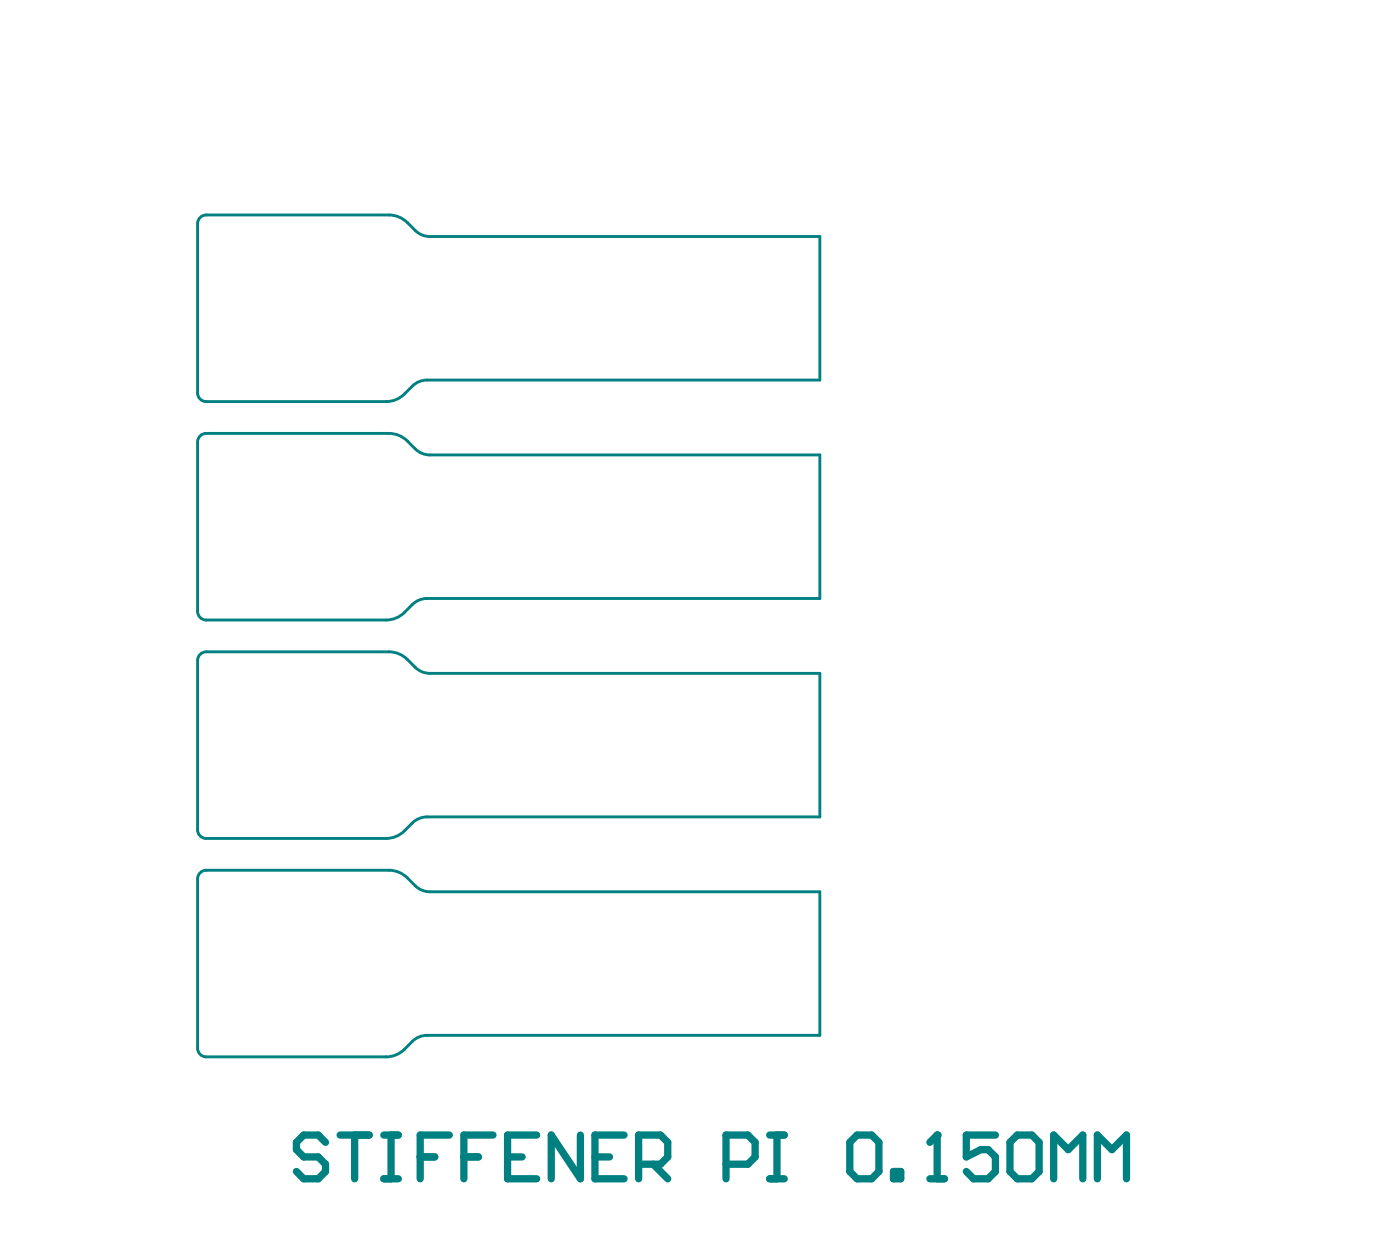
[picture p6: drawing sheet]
<svg xmlns="http://www.w3.org/2000/svg" width="163mm" height="146mm" viewBox="0 0 163 146" stroke-linecap="round" stroke-linejoin="round" font-family="sans-serif">
<g fill="none" stroke="#008080" stroke-width=".85">
<path d="M37.8 132.6l-.8-.8h-1.7l-.9 .8v.9l.9 .8h1.7l.8 .9v.8l-.8 .9h-1.7l-.9-.9M39.5 131.8h3.4M41.2 131.8v5.1M44.6 131.8h1.7M44.6 136.9h1.7M45.4 131.8v5.1M48.8 134.3h1.7M52.2 131.8h-3.4v5.1M53.9 134.3h1.7M57.3 131.8h-3.4v5.1M59 134.3h1.7M62.3 131.8h-3.3v5.1h3.3"/>
<path d="M67.4 131.8v5.1l-3.4-5.1v5.1M69.1 134.3h1.7M72.5 131.8h-3.4v5.1h3.4M74.2 135.2h2.5l.9-.9v-1.7l-.9-.8h-2.5v5.1M75.9 135.2l1.7 1.7M84.3 135.2h2.6l.8-.9v-1.7l-.8-.8h-2.6v5.1M89.4 131.8h1.7M89.4 136.9h1.7M90.3 131.8v5.1M98.7 132.6l.9-.8h1.7l.8 .8v3.4l-.8 .9h-1.7l-.9-.9zM103.8 136h.8v.9h-.8zM108 136.9h1.7"/>
<path d="M108.9 131.8v5.1"/>
</g>
<circle cx="108.9" cy="131.8" r=".42" fill="#008080"/>
<path d="M108.9 131.8l-.9 .8M115.6 131.8h-3.4v2.5l1.7-.8h.9l.8 .8v1.7l-.8 .9h-1.7l-.9-.9M117.3 132.6l.9-.8h1.7l.8 .8v3.4l-.8 .9h-1.7l-.9-.9zM122.4 136.9v-5.1l1.7 1.7 1.7-1.7v5.1M127.5 136.9v-5.1l1.7 1.7 1.7-1.7v5.1" fill="none" stroke="#008080" stroke-width=".85"/>
<path d="M23 25.9a1 1 0 0 1 1-.9h21.2a3 3 0 0 1 2.1 .8 3.7 3.7 0 0 0 2.3 1.6l45.6 .1v16.6h-45.6a2.42 2.42 0 0 0-1.7 .7 4.3 4.3 0 0 1-2.6 1.8h-21.4a1 1 0 0 1-.9-1v-19.6M23 51.3a1 1 0 0 1 1-1h21.2a3 3 0 0 1 2.1 .9 3.7 3.7 0 0 0 2.3 1.6h45.6v16.7h-45.6a2.42 2.42 0 0 0-1.7 .7 4.3 4.3 0 0 1-2.6 1.7l-21.4 .1a1 1 0 0 1-.9-1v-19.7M23 76.6a1 1 0 0 1 1-.9h21.2a3 3 0 0 1 2.1 .9 3.7 3.7 0 0 0 2.3 1.5l45.6 .1v16.6h-45.6a2.42 2.42 0 0 0-1.7 .7 4.3 4.3 0 0 1-2.6 1.8h-21.4a1 1 0 0 1-.9-1v-19.6M23 102a1 1 0 0 1 1-1h21.2a3 3 0 0 1 2.1 .9 3.7 3.7 0 0 0 2.3 1.6h45.6v16.7h-45.6a2.42 2.42 0 0 0-1.7 .7 4.3 4.3 0 0 1-2.6 1.8h-21.4a1 1 0 0 1-.9-1v-19.6" fill="none" stroke="#008080" stroke-width=".33"/>
</svg>
